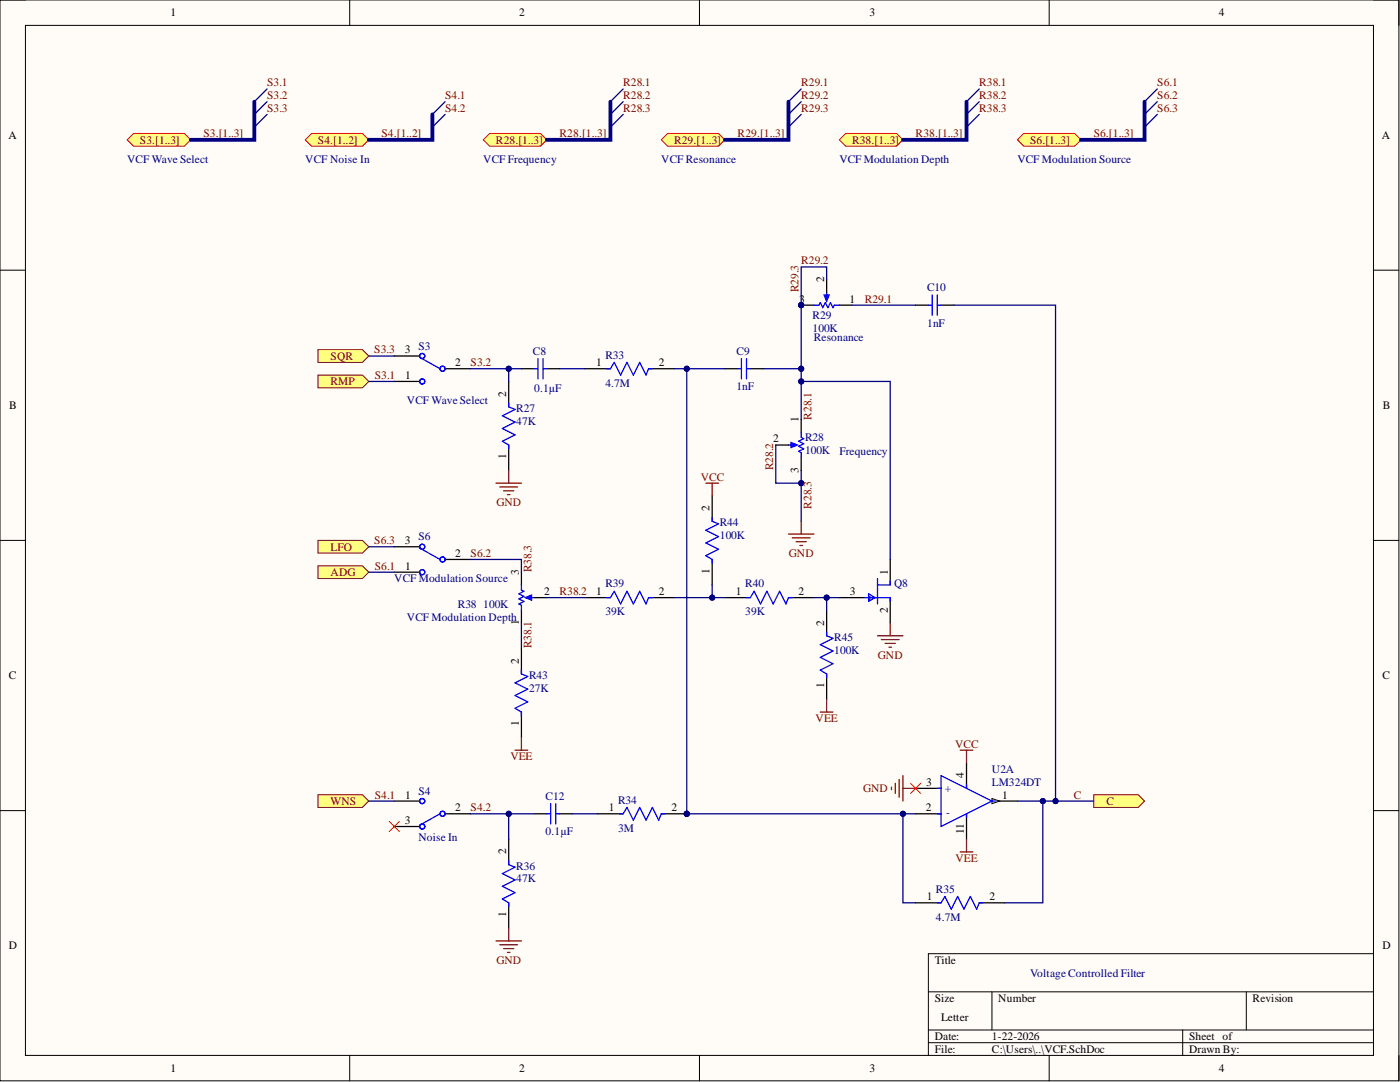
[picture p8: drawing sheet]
<svg xmlns="http://www.w3.org/2000/svg" width="279mm" height="216mm" viewBox="0 0 279 216" stroke-linecap="round" stroke-linejoin="round" font-family="sans-serif">
<defs><g id="words">
<g font-size="2.3">
<text x="34" y="3.3">1</text>
<text x="103.6" y="3.3">2</text>
<text x="173.5" y="3.3">3</text>
<text x="243.2" y="3.3">4</text>
<text x="1.7" y="27.7">A</text>
<text x="275.8" y="27.7">A</text>
<text x="164.5" y="56.3" transform="rotate(-90 164.5 56.3)">2</text>
<text x="159.5" y="60.4">3</text>
<text x="169.5" y="60.4">1</text>
<text x="80.8" y="70.5">3</text>
<text x="80.9" y="75.6">1</text>
<text x="90.9" y="73.1">2</text>
<text x="118.9" y="73.1">1</text>
<text x="131.5" y="73.1">2</text>
<text x="1.9" y="81.6">B</text>
<text x="101" y="79.2" transform="rotate(-90 101 79.2)">2</text>
<text x="276" y="81.6">B</text>
<text x="154.3" y="88.3">2</text>
<text x="159.4" y="84.2" transform="rotate(-90 159.4 84.2)">1</text>
<text x="101" y="91.7" transform="rotate(-90 101 91.7)">1</text>
<text x="159.4" y="94.3" transform="rotate(-90 159.4 94.3)">3</text>
<text x="141.6" y="102" transform="rotate(-90 141.6 102)">2</text>
<text x="80.8" y="108.6">3</text>
<text x="80.9" y="113.7">1</text>
<text x="90.9" y="111.1">2</text>
<text x="103.6" y="114.7" transform="rotate(-90 103.6 114.7)">3</text>
<text x="108.6" y="118.7">2</text>
<text x="118.9" y="118.7">1</text>
<text x="131.5" y="118.7">2</text>
<text x="141.6" y="114.5" transform="rotate(-90 141.6 114.5)">1</text>
<text x="146.9" y="118.7">1</text>
<text x="159.4" y="118.7">2</text>
<text x="169.6" y="118.7">3</text>
<text x="177.2" y="114.7" transform="rotate(-90 177.2 114.7)">1</text>
<text x="103.6" y="124.7" transform="rotate(-90 103.6 124.7)">1</text>
<text x="164.5" y="124.8" transform="rotate(-90 164.5 124.8)">2</text>
<text x="177.2" y="122.3" transform="rotate(-90 177.2 122.3)">2</text>
<text x="1.8" y="135.6">C</text>
<text x="103.6" y="132.4" transform="rotate(-90 103.6 132.4)">2</text>
<text x="164.5" y="137.3" transform="rotate(-90 164.5 137.3)">1</text>
<text x="275.9" y="135.6">C</text>
<text x="103.6" y="145" transform="rotate(-90 103.6 145)">1</text>
<text x="192.4" y="155.3" transform="rotate(-90 192.4 155.3)">4</text>
<text x="80.9" y="159.3">1</text>
<text x="90.9" y="161.9">2</text>
<text x="121.5" y="161.9">1</text>
<text x="134" y="161.9">2</text>
<text x="184.8" y="161.9">2</text>
<text x="184.9" y="156.8">3</text>
<text x="200" y="159.3">1</text>
<text x="80.8" y="164.4">3</text>
<text x="192.4" y="166.4" transform="rotate(-90 192.4 166.4)">11</text>
<text x="101" y="170.5" transform="rotate(-90 101 170.5)">2</text>
<text x="184.9" y="179.6">1</text>
<text x="197.5" y="179.6">2</text>
<text x="101" y="183" transform="rotate(-90 101 183)">1</text>
<text x="1.8" y="189.4">D</text>
<text x="275.9" y="189.4">D</text>
<text x="186.5" y="192.3">Title</text>
<text x="186.5" y="199.9">Size</text>
<text x="187.8" y="203.7">Letter</text>
<text x="199.2" y="199.9">Number</text>
<text x="250" y="199.9">Revision</text>
<text x="186.5" y="207.5">Date:</text>
<text x="198" y="207.5">1-22-2026</text>
<text x="237.3" y="207.5">Sheet of</text>
<text x="34" y="213.9">1</text>
<text x="103.6" y="213.9">2</text>
<text x="173.5" y="213.9">3</text>
<text x="186.5" y="210.1">File:</text>
<text x="198" y="210.1">C:\Users\..\VCF.SchDoc</text>
<text x="237.3" y="210.1">Drawn By:</text>
<text x="243.2" y="213.9">4</text>
</g>
<g font-size="2.3" fill="#800000">
<text x="53.3" y="17.2">S3.1</text>
<text x="124.4" y="17.2">R28.1</text>
<text x="159.9" y="17.2">R29.1</text>
<text x="195.4" y="17.2">R38.1</text>
<text x="231" y="17.2">S6.1</text>
<text x="53.3" y="22.3">S3.3</text>
<text x="53.3" y="19.8">S3.2</text>
<text x="88.8" y="22.3">S4.2</text>
<text x="88.8" y="19.8">S4.1</text>
<text x="124.4" y="22.3">R28.3</text>
<text x="124.4" y="19.8">R28.2</text>
<text x="159.9" y="22.3">R29.3</text>
<text x="159.9" y="19.8">R29.2</text>
<text x="195.4" y="22.3">R38.3</text>
<text x="195.4" y="19.8">R38.2</text>
<text x="231" y="22.3">S6.3</text>
<text x="231" y="19.8">S6.2</text>
<text x="27.9" y="28.7">S3.[1..3]</text>
<text x="40.6" y="27.4">S3.[1..3]</text>
<text x="63.5" y="28.7">S4.[1..2]</text>
<text x="76.1" y="27.4">S4.[1..2]</text>
<text x="99" y="28.7">R28.[1..3]</text>
<text x="111.7" y="27.4">R28.[1..3]</text>
<text x="134.5" y="28.7">R29.[1..3]</text>
<text x="147.2" y="27.4">R29.[1..3]</text>
<text x="170" y="28.7">R38.[1..3]</text>
<text x="182.7" y="27.4">R38.[1..3]</text>
<text x="205.6" y="28.7">S6.[1..3]</text>
<text x="218.3" y="27.4">S6.[1..3]</text>
<text x="159.9" y="52.8">R29.2</text>
<text x="159.4" y="58.4" transform="rotate(-90 159.4 58.4)">R29.3</text>
<text x="172.6" y="60.4">R29.1</text>
<text x="66" y="71.8">SQR</text>
<text x="74.7" y="70.5">S3.3</text>
<text x="66" y="76.9">RMP</text>
<text x="74.8" y="75.6">S3.1</text>
<text x="93.9" y="73.1">S3.2</text>
<text x="161.9" y="83.7" transform="rotate(-90 161.9 83.7)">R28.1</text>
<text x="139.8" y="95.9">VCC</text>
<text x="154.3" y="93.9" transform="rotate(-90 154.3 93.9)">R28.2</text>
<text x="99.1" y="101">GND</text>
<text x="161.9" y="101.5" transform="rotate(-90 161.9 101.5)">R28.3</text>
<text x="66" y="109.9">LFO</text>
<text x="74.7" y="108.6">S6.3</text>
<text x="74.8" y="113.7">S6.1</text>
<text x="93.9" y="111.1">S6.2</text>
<text x="157.4" y="111.1">GND</text>
<text x="66" y="114.9">ADG</text>
<text x="106.1" y="114.2" transform="rotate(-90 106.1 114.2)">R38.3</text>
<text x="111.7" y="118.7">R38.2</text>
<text x="106.1" y="129.4" transform="rotate(-90 106.1 129.4)">R38.1</text>
<text x="175.2" y="131.4">GND</text>
<text x="162.8" y="144.1">VEE</text>
<text x="190.6" y="149.2">VCC</text>
<text x="101.9" y="151.7">VEE</text>
<text x="66" y="160.6">WNS</text>
<text x="74.8" y="159.3">S4.1</text>
<text x="93.9" y="161.9">S4.2</text>
<text x="172.2" y="158.1">GND</text>
<text x="214.3" y="159.3">C</text>
<text x="220.8" y="160.6">C</text>
<text x="190.7" y="172">VEE</text>
<text x="99.1" y="192.3">GND</text>
</g>
<g font-size="2.3" fill="#000080">
<text x="25.4" y="32.5">VCF Wave Select</text>
<text x="60.9" y="32.5">VCF Noise In</text>
<text x="96.4" y="32.5">VCF Frequency</text>
<text x="132" y="32.5">VCF Resonance</text>
<text x="167.5" y="32.5">VCF Modulation Depth</text>
<text x="203" y="32.5">VCF Modulation Source</text>
<text x="185" y="58.1">C10</text>
<text x="162.2" y="63.7">R29</text>
<text x="185" y="65.2">1nF</text>
<text x="83.5" y="69.8">S3</text>
<text x="106.3" y="70.8">C8</text>
<text x="120.8" y="71.5">R33</text>
<text x="147" y="70.8">C9</text>
<text x="162.2" y="66.2">100K</text>
<text x="162.4" y="68">Resonance</text>
<text x="120.8" y="77.1">4.7M</text>
<text x="147" y="77.9">1nF</text>
<text x="81.2" y="80.7">VCF Wave Select</text>
<text x="103" y="82.2">R27</text>
<text x="106.6" y="78.1">0.1µF</text>
<text x="103" y="84.7">47K</text>
<text x="160.7" y="88">R28</text>
<text x="160.7" y="90.6">100K</text>
<text x="167.5" y="90.8">Frequency</text>
<text x="83.5" y="107.8">S6</text>
<text x="143.7" y="107.6">100K</text>
<text x="143.7" y="105">R44</text>
<text x="78.7" y="116.2">VCF Modulation Source</text>
<text x="120.8" y="117.2">R39</text>
<text x="148.7" y="117.2">R40</text>
<text x="178.4" y="117.2">Q8</text>
<text x="81.2" y="123.8">VCF Modulation Depth</text>
<text x="91.4" y="121.3">R38</text>
<text x="96.4" y="121.3">100K</text>
<text x="120.8" y="122.8">39K</text>
<text x="148.7" y="122.8">39K</text>
<text x="166.5" y="130.4">100K</text>
<text x="166.5" y="127.9">R45</text>
<text x="105.6" y="135.5">R43</text>
<text x="105.6" y="138">27K</text>
<text x="198" y="154.3">U2A</text>
<text x="83.5" y="158.6">S4</text>
<text x="108.9" y="159.6">C12</text>
<text x="123.3" y="160.4">R34</text>
<text x="188.6" y="158.1">+</text>
<text x="198" y="156.8">LM324DT</text>
<text x="83.5" y="167.7">Noise In</text>
<text x="108.9" y="166.7">0.1µF</text>
<text x="123.3" y="165.9">3M</text>
<text x="188.8" y="162.9">-</text>
<text x="103" y="173.5">R36</text>
<text x="103" y="176.1">47K</text>
<text x="186.8" y="178.1">R35</text>
<text x="186.8" y="183.7">4.7M</text>
<text x="205.6" y="194.9">Voltage Controlled Filter</text>
</g>
</g></defs>
<path d="M0 0h279.2v215.7h-279.2z" fill-rule="evenodd" fill="#fffcf8"/>
<path d="M0 0h279.2v215.7h-279.2z" fill="none" stroke="#000" stroke-width=".2"/>
<path d="M5.1 5.1h269v205.5h-269z" fill-rule="evenodd" fill="#fffcf8"/>
<g fill="none" stroke="#000" stroke-width=".2">
<path d="M0 0h5.1M69.8 0v5.1M139.6 0v5.1M209.4 0v5.1M274.1 0h5.1v5.1M5.1 5.1h269v205.5h-269zM0 53.9h5.1M274.1 53.9h5.1M0 107.8h5.1M274.1 107.8h5.1M0 161.7h5.1M274.1 161.7h5.1"/>
<path d="M185.3 197.9h88.8M198 197.9v7.6M248.7 197.9v7.6M274.1 190.3h-88.8v20.3M69.8 210.6v5.1M139.6 210.6v5.1M185.3 205.5h88.8M185.3 208.1h88.8M209.4 210.6v5.1M236 205.5v5.1M279.2 210.6v5.1"/>
</g>
<path d="M63.5 69.8h8.8l1.3 1.2-1.3 1.3h-8.8z" fill-rule="evenodd" fill="#ffff80"/>
<path d="M63.5 69.8h8.8l1.3 1.2-1.3 1.3h-8.8z" fill="none" stroke="#800000" stroke-width=".2"/>
<path d="M63.5 74.8h8.8l1.3 1.3-1.3 1.3h-8.8z" fill-rule="evenodd" fill="#ffff80"/>
<path d="M63.5 74.8h8.8l1.3 1.3-1.3 1.3h-8.8z" fill="none" stroke="#800000" stroke-width=".2"/>
<path d="M63.5 158.6h8.8l1.3 1.2-1.3 1.3h-8.8z" fill-rule="evenodd" fill="#ffff80"/>
<path d="M63.5 158.6h8.8l1.3 1.2-1.3 1.3h-8.8z" fill="none" stroke="#800000" stroke-width=".2"/>
<path d="M63.5 107.8h8.8l1.3 1.3-1.3 1.3h-8.8z" fill-rule="evenodd" fill="#ffff80"/>
<path d="M63.5 107.8h8.8l1.3 1.3-1.3 1.3h-8.8z" fill="none" stroke="#800000" stroke-width=".2"/>
<path d="M63.5 112.9h8.8l1.3 1.3-1.3 1.2h-8.8z" fill-rule="evenodd" fill="#ffff80"/>
<path d="M63.5 112.9h8.8l1.3 1.3-1.3 1.2h-8.8z" fill="none" stroke="#800000" stroke-width=".2"/>
<path d="M218.3 158.6h8.9l1.2 1.2-1.2 1.3h-8.9z" fill-rule="evenodd" fill="#ffff80"/>
<path d="M218.3 158.6h8.9l1.2 1.2-1.2 1.3h-8.9z" fill="none" stroke="#800000" stroke-width=".2"/>
<g fill="none" stroke="#000" stroke-width=".25">
<path d="M101.5 76.1v5.1M116.7 73.6h5.1M129.4 73.6h5.1M144.7 73.6h2.5M149.7 73.6h2.6M182.7 60.9h2.6M187.8 60.9h2.6M101.5 88.8v5.1M159.9 83.7v2.6M159.9 91.3v2.6M165 121.8v5.1M165 134.5v5"/>
<path d="M182.7 180.1h5.1M195.4 180.1h5.1"/>
</g>
<g fill="none" stroke="#00f" stroke-width=".25">
<path d="M186 58.9v4M187.1 58.9v4M121.1 73.6h.7l.8-1.3 1.3 2.5 1.2-2.5 1.3 2.5 1.3-2.5 1.2 2.5 .5-1.2h.8M147.2 73.6h.8M148 71.5v4.1M149 73.6h.7M149 71.5v4.1M185.3 60.9h.7M187.1 60.9h.7M101.5 80.4v.8l1.3 .5-2.5 1.3 2.5 1.2-2.5 1.3 2.5 1.3-2.5 1.2 1.2 .8v.8M157.4 88.8h1.2M165 126.1v.8l1.2 .5-2.5 1.2 2.5 1.3-2.5 1.3 2.5 1.2-2.5 1.3 1.3 .8v.7"/>
<path d="M187.1 180.1h.7l.8-1.2 1.2 2.5 1.3-2.5 1.3 2.5 1.3-2.5 1.2 2.5 .5-1.3h.8"/>
</g>
<path d="M157.9 88.3l1.2 .5-1.2 .5z" fill="#00f"/>
<path d="M157.9 88.3l1.2 .5-1.2 .5zM159.9 86.3v1l.5 .2-1 .5 1 .5-1 .6 1 .5-1 .5 .5 .2v1M121.1 119.2h.7l.8-1.2 1.3 2.5 1.2-2.5 1.3 2.5 1.3-2.5 1.2 2.5 .5-1.3h.8M101.5 171.8v.7l1.3 .5-2.5 1.3 2.5 1.3-2.5 1.2 2.5 1.3-2.5 1.3 1.2 .7v.8" fill="none" stroke="#00f" stroke-width=".25"/>
<path d="M154.8 88.8h2.6M116.7 119.2h5.1M129.4 119.2h5.1M101.5 167.5v5M101.5 180.1v5.1" fill="none" stroke="#000" stroke-width=".25"/>
<circle cx="159.9" cy="60.9" r=".51" fill="#000080"/>
<circle cx="159.9" cy="60.9" r=".51" fill="none" stroke="#000080" stroke-width=".2"/>
<path d="M159.9 60.9h2.5" fill="none" stroke="#000" stroke-width=".25"/>
<circle cx="159.9" cy="60.9" r=".51" fill="#000080"/>
<circle cx="159.9" cy="60.9" r=".51" fill="none" stroke="#000080" stroke-width=".2"/>
<path d="M167.5 60.9h2.5" fill="none" stroke="#000" stroke-width=".25"/>
<path d="M165 58.4v1.2" fill="none" stroke="#00f" stroke-width=".25"/>
<path d="M164.5 58.9h1l-.5 1.2z" fill="#00f"/>
<g fill="none" stroke="#00f" stroke-width=".25">
<path d="M164.5 58.9h1l-.5 1.2zM162.4 60.9h1l.3-.5 .5 1 .5-1 .5 1 .5-1 .5 1 .3-.5h1M105.3 119.2h1.3M149 119.2h.7l.8-1.2 1.3 2.5 1.2-2.5 1.3 2.5 1.3-2.5 1.2 2.5 .6-1.3h.7M87.8 162.4l-4 2.3"/>
<circle cx="84.3" cy="159.8" r=".51"/>
<circle cx="84.3" cy="164.9" r=".51"/>
<circle cx="88.3" cy="162.4" r=".51"/>
</g>
<path d="M165 55.8v2.6M104.1 114.2v2.5M144.7 119.2h5M157.4 119.2h5M104.1 121.8v2.5M78.7 159.8h5.1M78.7 164.9h5.1M88.8 162.4h5.1" fill="none" stroke="#000" stroke-width=".25"/>
<path d="M104.8 119.2l1.3-.5v1.1z" fill="#00f"/>
<path d="M106.6 73.6h.8M107.4 71.5v4.1M108.4 71.5v4.1M108.4 73.6h.7M104.1 116.7v1l.5 .3-1 .5 1 .5-1 .5 1 .5-1 .5 .5 .3v1M104.8 119.2l1.3-.5v1.1z" fill="none" stroke="#00f" stroke-width=".25"/>
<path d="M104.1 73.6h2.5M109.1 73.6h2.6M106.6 119.2h2.5" fill="none" stroke="#000" stroke-width=".25"/>
<circle cx="137.1" cy="162.4" r=".51" fill="#000080"/>
<circle cx="137.1" cy="162.4" r=".51" fill="none" stroke="#000080" stroke-width=".2"/>
<path d="M119.3 162.4h5.1M132 162.4h5.1" fill="none" stroke="#000" stroke-width=".25"/>
<circle cx="137.1" cy="162.4" r=".51" fill="#000080"/>
<circle cx="137.1" cy="162.4" r=".51" fill="none" stroke="#000080" stroke-width=".2"/>
<g fill="none" stroke="#00f" stroke-width=".25">
<path d="M83.8 71.3l4 2.3M83.8 109.4l4 2.2M142.1 103.3v.7l1.3 .5-2.5 1.3 2.5 1.3-2.5 1.2 2.5 1.3-2.5 1.3 1.2 .7v.8M104.1 133.7v.8l1.2 .5-2.5 1.2 2.5 1.3-2.5 1.3 2.5 1.3-2.5 1.2 1.3 .8v.7M123.6 162.4h.8l.7-1.3 1.3 2.6 1.3-2.6 1.2 2.6 1.3-2.6 1.3 2.6 .5-1.3h.7"/>
<circle cx="84.3" cy="71" r=".51"/>
<circle cx="84.3" cy="76.1" r=".51"/>
<circle cx="88.3" cy="73.6" r=".51"/>
<circle cx="84.3" cy="114.2" r=".51"/>
<circle cx="84.3" cy="109.1" r=".51"/>
<circle cx="88.3" cy="111.6" r=".51"/>
</g>
<g fill="none" stroke="#000" stroke-width=".25">
<path d="M78.7 71h5.1M78.7 76.1h5.1M88.8 73.6h5.1M142.1 98.9v5.1M78.7 109.1h5.1M78.7 114.2h5.1M88.8 111.6h5.1M142.1 111.6v5.1M104.1 129.4v5.1M104.1 142.1v5.1M182.7 157.3h5.1M198 159.8h5"/>
<path d="M182.7 162.4h5.1"/>
</g>
<path d="M198 159.3l1.5 .5-1.5 .6z" fill="#f8fcff"/>
<path d="M198 159.3l1.5 .5-1.5 .6z" fill="none" stroke="#000" stroke-width=".2"/>
<path d="M167.5 119.2h5.1M177.7 111.6v5.1M177.7 119.2v5.1M192.9 152.2v5.1M106.6 162.4h2.5M111.7 162.4h2.5M192.9 162.4v5.1" fill="none" stroke="#000" stroke-width=".25"/>
<g fill="none" stroke="#00f" stroke-width=".25">
<path d="M172.6 119.2h5.1v.8M173.3 118.5l1.3 .7-1.3 .8zM173.6 119v.8M175.1 115.4v5.1M177.7 115.9v.8h-2.6M187.1 157.3h.7M187.8 154.8l10.2 5-10.2 5.1zM192.9 156.5v.8M198 159.8h.7M109.1 162.4h.8M109.9 160.4v4M110.9 162.4h.8"/>
<path d="M110.9 160.4v4M187.1 162.4h.7M192.9 162.4v.7"/>
</g>
<g fill="none" stroke="#800000" stroke-width=".25">
<path d="M99 96.4h5.1M99.7 97.2h3.6M100.5 97.9h2M101.3 98.7h.5M101.5 93.9v2.5M140.9 96.4h2.5M142.1 96.4v2.5M157.4 106.6h5M158.1 107.3h3.6M158.9 108.1h2M159.6 108.8h.5M159.9 104v2.6"/>
<path d="M165 139.5v2.6M175.1 126.9h5.1M175.9 127.6h3.5M176.6 128.4h2.1M177.4 129.1h.5M177.7 124.3v2.6M102.8 149.7h2.5M104.1 147.2v2.5M163.7 142.1h2.5M177.9 157.1v.5M178.7 156.3v2M179.4 155.5v3.6"/>
<path d="M180.2 154.8v5M180.2 157.3h2.5M191.6 149.7h2.6M192.9 149.7v2.5M191.6 170h2.6M192.9 167.5v2.5M99 187.8h5.1M99.7 188.5h3.6M100.5 189.3h2M101.3 190h.5M101.5 185.2v2.6"/>
</g>
<path d="M181.7 156.3l2.1 2M183.8 156.3l-2.1 2M77.7 163.9l2 2M79.7 163.9l-2 2" fill="none" stroke="#f00" stroke-width=".2"/>
<path d="M25.4 27.9l1.2-1.3h10.2l1.3 1.3-1.3 1.3h-10.2z" fill-rule="evenodd" fill="#ffff80"/>
<path d="M25.4 27.9l1.2-1.3h10.2l1.3 1.3-1.3 1.3h-10.2z" fill="none" stroke="#f00" stroke-width=".2"/>
<path d="M53.3 17.8l-2.5 2.5M53.3 22.8l-2.5 2.6M53.3 20.3l-2.5 2.5" fill="none" stroke="#000080" stroke-width=".25"/>
<path d="M60.9 27.9l1.3-1.3h10.1l1.3 1.3-1.3 1.3h-10.1z" fill-rule="evenodd" fill="#ffff80"/>
<path d="M60.9 27.9l1.3-1.3h10.1l1.3 1.3-1.3 1.3h-10.1z" fill="none" stroke="#f00" stroke-width=".2"/>
<path d="M88.8 22.8l-2.5 2.6M88.8 20.3l-2.5 2.5" fill="none" stroke="#000080" stroke-width=".25"/>
<path d="M96.4 27.9l1.3-1.3h10.2l1.2 1.3-1.2 1.3h-10.2z" fill-rule="evenodd" fill="#ffff80"/>
<path d="M96.4 27.9l1.3-1.3h10.2l1.2 1.3-1.2 1.3h-10.2z" fill="none" stroke="#f00" stroke-width=".2"/>
<path d="M124.4 17.8l-2.6 2.5M124.4 22.8l-2.6 2.6M124.4 20.3l-2.6 2.5" fill="none" stroke="#000080" stroke-width=".25"/>
<path d="M132 27.9l1.2-1.3h10.2l1.3 1.3-1.3 1.3h-10.2z" fill-rule="evenodd" fill="#ffff80"/>
<path d="M132 27.9l1.2-1.3h10.2l1.3 1.3-1.3 1.3h-10.2z" fill="none" stroke="#f00" stroke-width=".2"/>
<path d="M159.9 17.8l-2.5 2.5M159.9 22.8l-2.5 2.6M159.9 20.3l-2.5 2.5" fill="none" stroke="#000080" stroke-width=".25"/>
<path d="M167.5 27.9l1.3-1.3h10.1l1.3 1.3-1.3 1.3h-10.1z" fill-rule="evenodd" fill="#ffff80"/>
<path d="M167.5 27.9l1.3-1.3h10.1l1.3 1.3-1.3 1.3h-10.1z" fill="none" stroke="#f00" stroke-width=".2"/>
<path d="M195.4 17.8l-2.5 2.5M195.4 22.8l-2.5 2.6M195.4 20.3l-2.5 2.5" fill="none" stroke="#000080" stroke-width=".25"/>
<path d="M203 27.9l1.3-1.3h10.2l1.2 1.3-1.2 1.3h-10.2z" fill-rule="evenodd" fill="#ffff80"/>
<path d="M203 27.9l1.3-1.3h10.2l1.2 1.3-1.2 1.3h-10.2z" fill="none" stroke="#f00" stroke-width=".2"/>
<path d="M231 17.8l-2.6 2.5M231 22.8l-2.6 2.6M231 20.3l-2.6 2.5M73.6 71h5.1M73.6 76.1h5.1M101.5 73.6v2.5" fill="none" stroke="#000080" stroke-width=".25"/>
<circle cx="101.5" cy="73.6" r=".51" fill="#000080"/>
<circle cx="101.5" cy="73.6" r=".51" fill="none" stroke="#000080" stroke-width=".2"/>
<path d="M111.7 73.6h5M73.6 109.1h5.1M73.6 114.2h5.1M93.9 111.6h10.2v2.6M142.1 116.7v2.5M104.1 124.3v5.1" fill="none" stroke="#000080" stroke-width=".25"/>
<circle cx="142.1" cy="119.2" r=".51" fill="#000080"/>
<circle cx="142.1" cy="119.2" r=".51" fill="none" stroke="#000080" stroke-width=".2"/>
<path d="M162.4 119.2h2.6v2.6" fill="none" stroke="#000080" stroke-width=".25"/>
<circle cx="165" cy="119.2" r=".51" fill="#000080"/>
<circle cx="165" cy="119.2" r=".51" fill="none" stroke="#000080" stroke-width=".2"/>
<path d="M165 119.2h2.5" fill="none" stroke="#000080" stroke-width=".25"/>
<circle cx="165" cy="119.2" r=".51" fill="#000080"/>
<circle cx="165" cy="119.2" r=".51" fill="none" stroke="#000080" stroke-width=".2"/>
<path d="M159.9 60.9v12.7" fill="none" stroke="#000080" stroke-width=".25"/>
<circle cx="159.9" cy="60.9" r=".51" fill="#000080"/>
<circle cx="159.9" cy="60.9" r=".51" fill="none" stroke="#000080" stroke-width=".2"/>
<circle cx="159.9" cy="73.6" r=".51" fill="#000080"/>
<circle cx="159.9" cy="73.6" r=".51" fill="none" stroke="#000080" stroke-width=".2"/>
<path d="M170 60.9h12.7M101.5 162.4v5.1" fill="none" stroke="#000080" stroke-width=".25"/>
<circle cx="101.5" cy="162.4" r=".51" fill="#000080"/>
<circle cx="101.5" cy="162.4" r=".51" fill="none" stroke="#000080" stroke-width=".2"/>
<path d="M114.2 162.4h5.1M182.7 162.4h-2.5v17.7h2.5" fill="none" stroke="#000080" stroke-width=".25"/>
<circle cx="180.2" cy="162.4" r=".51" fill="#000080"/>
<circle cx="180.2" cy="162.4" r=".51" fill="none" stroke="#000080" stroke-width=".2"/>
<path d="M190.4 60.9h20.3v98.9" fill="none" stroke="#000080" stroke-width=".25"/>
<circle cx="210.7" cy="159.8" r=".51" fill="#000080"/>
<circle cx="210.7" cy="159.8" r=".51" fill="none" stroke="#000080" stroke-width=".2"/>
<path d="M137.1 162.4h43.1" fill="none" stroke="#000080" stroke-width=".25"/>
<circle cx="137.1" cy="162.4" r=".51" fill="#000080"/>
<circle cx="137.1" cy="162.4" r=".51" fill="none" stroke="#000080" stroke-width=".2"/>
<circle cx="180.2" cy="162.4" r=".51" fill="#000080"/>
<circle cx="180.2" cy="162.4" r=".51" fill="none" stroke="#000080" stroke-width=".2"/>
<path d="M137.1 73.6v88.8" fill="none" stroke="#000080" stroke-width=".25"/>
<circle cx="137.1" cy="73.6" r=".51" fill="#000080"/>
<circle cx="137.1" cy="73.6" r=".51" fill="none" stroke="#000080" stroke-width=".2"/>
<circle cx="137.1" cy="162.4" r=".51" fill="#000080"/>
<circle cx="137.1" cy="162.4" r=".51" fill="none" stroke="#000080" stroke-width=".2"/>
<path d="M218.3 159.8h-10.2v20.3h-7.6" fill="none" stroke="#000080" stroke-width=".25"/>
<circle cx="208.1" cy="159.8" r=".51" fill="#000080"/>
<circle cx="208.1" cy="159.8" r=".51" fill="none" stroke="#000080" stroke-width=".2"/>
<circle cx="210.7" cy="159.8" r=".51" fill="#000080"/>
<circle cx="210.7" cy="159.8" r=".51" fill="none" stroke="#000080" stroke-width=".2"/>
<path d="M203 159.8h5.1" fill="none" stroke="#000080" stroke-width=".25"/>
<circle cx="208.1" cy="159.8" r=".51" fill="#000080"/>
<circle cx="208.1" cy="159.8" r=".51" fill="none" stroke="#000080" stroke-width=".2"/>
<path d="M93.9 162.4h12.7" fill="none" stroke="#000080" stroke-width=".25"/>
<circle cx="101.5" cy="162.4" r=".51" fill="#000080"/>
<circle cx="101.5" cy="162.4" r=".51" fill="none" stroke="#000080" stroke-width=".2"/>
<path d="M93.9 73.6h10.2" fill="none" stroke="#000080" stroke-width=".25"/>
<circle cx="101.5" cy="73.6" r=".51" fill="#000080"/>
<circle cx="101.5" cy="73.6" r=".51" fill="none" stroke="#000080" stroke-width=".2"/>
<path d="M134.5 119.2h10.2" fill="none" stroke="#000080" stroke-width=".25"/>
<circle cx="142.1" cy="119.2" r=".51" fill="#000080"/>
<circle cx="142.1" cy="119.2" r=".51" fill="none" stroke="#000080" stroke-width=".2"/>
<path d="M134.5 73.6h10.2" fill="none" stroke="#000080" stroke-width=".25"/>
<circle cx="137.1" cy="73.6" r=".51" fill="#000080"/>
<circle cx="137.1" cy="73.6" r=".51" fill="none" stroke="#000080" stroke-width=".2"/>
<path d="M152.3 73.6h7.6v10.1" fill="none" stroke="#000080" stroke-width=".25"/>
<circle cx="159.9" cy="73.6" r=".51" fill="#000080"/>
<circle cx="159.9" cy="73.6" r=".51" fill="none" stroke="#000080" stroke-width=".2"/>
<circle cx="159.9" cy="76.1" r=".51" fill="#000080"/>
<circle cx="159.9" cy="76.1" r=".51" fill="none" stroke="#000080" stroke-width=".2"/>
<path d="M159.9 76.1h17.8v35.5M73.6 159.8h5.1" fill="none" stroke="#000080" stroke-width=".25"/>
<circle cx="159.9" cy="76.1" r=".51" fill="#000080"/>
<circle cx="159.9" cy="76.1" r=".51" fill="none" stroke="#000080" stroke-width=".2"/>
<path d="M159.9 93.9v10.1" fill="none" stroke="#000080" stroke-width=".25"/>
<circle cx="159.9" cy="96.4" r=".51" fill="#000080"/>
<circle cx="159.9" cy="96.4" r=".51" fill="none" stroke="#000080" stroke-width=".2"/>
<path d="M154.8 88.8v7.6h5.1" fill="none" stroke="#000080" stroke-width=".25"/>
<circle cx="159.9" cy="96.4" r=".51" fill="#000080"/>
<circle cx="159.9" cy="96.4" r=".51" fill="none" stroke="#000080" stroke-width=".2"/>
<path d="M165 55.8v-2.5h-5.1v7.6M109.1 119.2h7.6" fill="none" stroke="#000080" stroke-width=".25"/>
<circle cx="159.9" cy="60.9" r=".51" fill="#000080"/>
<circle cx="159.9" cy="60.9" r=".51" fill="none" stroke="#000080" stroke-width=".2"/>
<path d="M50.8 20.3v7.6h-12.7M86.3 22.8v5.1h-12.7M121.8 20.3v7.6h-12.7M157.4 20.3v7.6h-12.7M192.9 20.3v7.6h-12.7M228.4 20.3v7.6h-12.7" fill="none" stroke="#000080" stroke-width=".76"/>
<use href="#words"/>
</svg>
